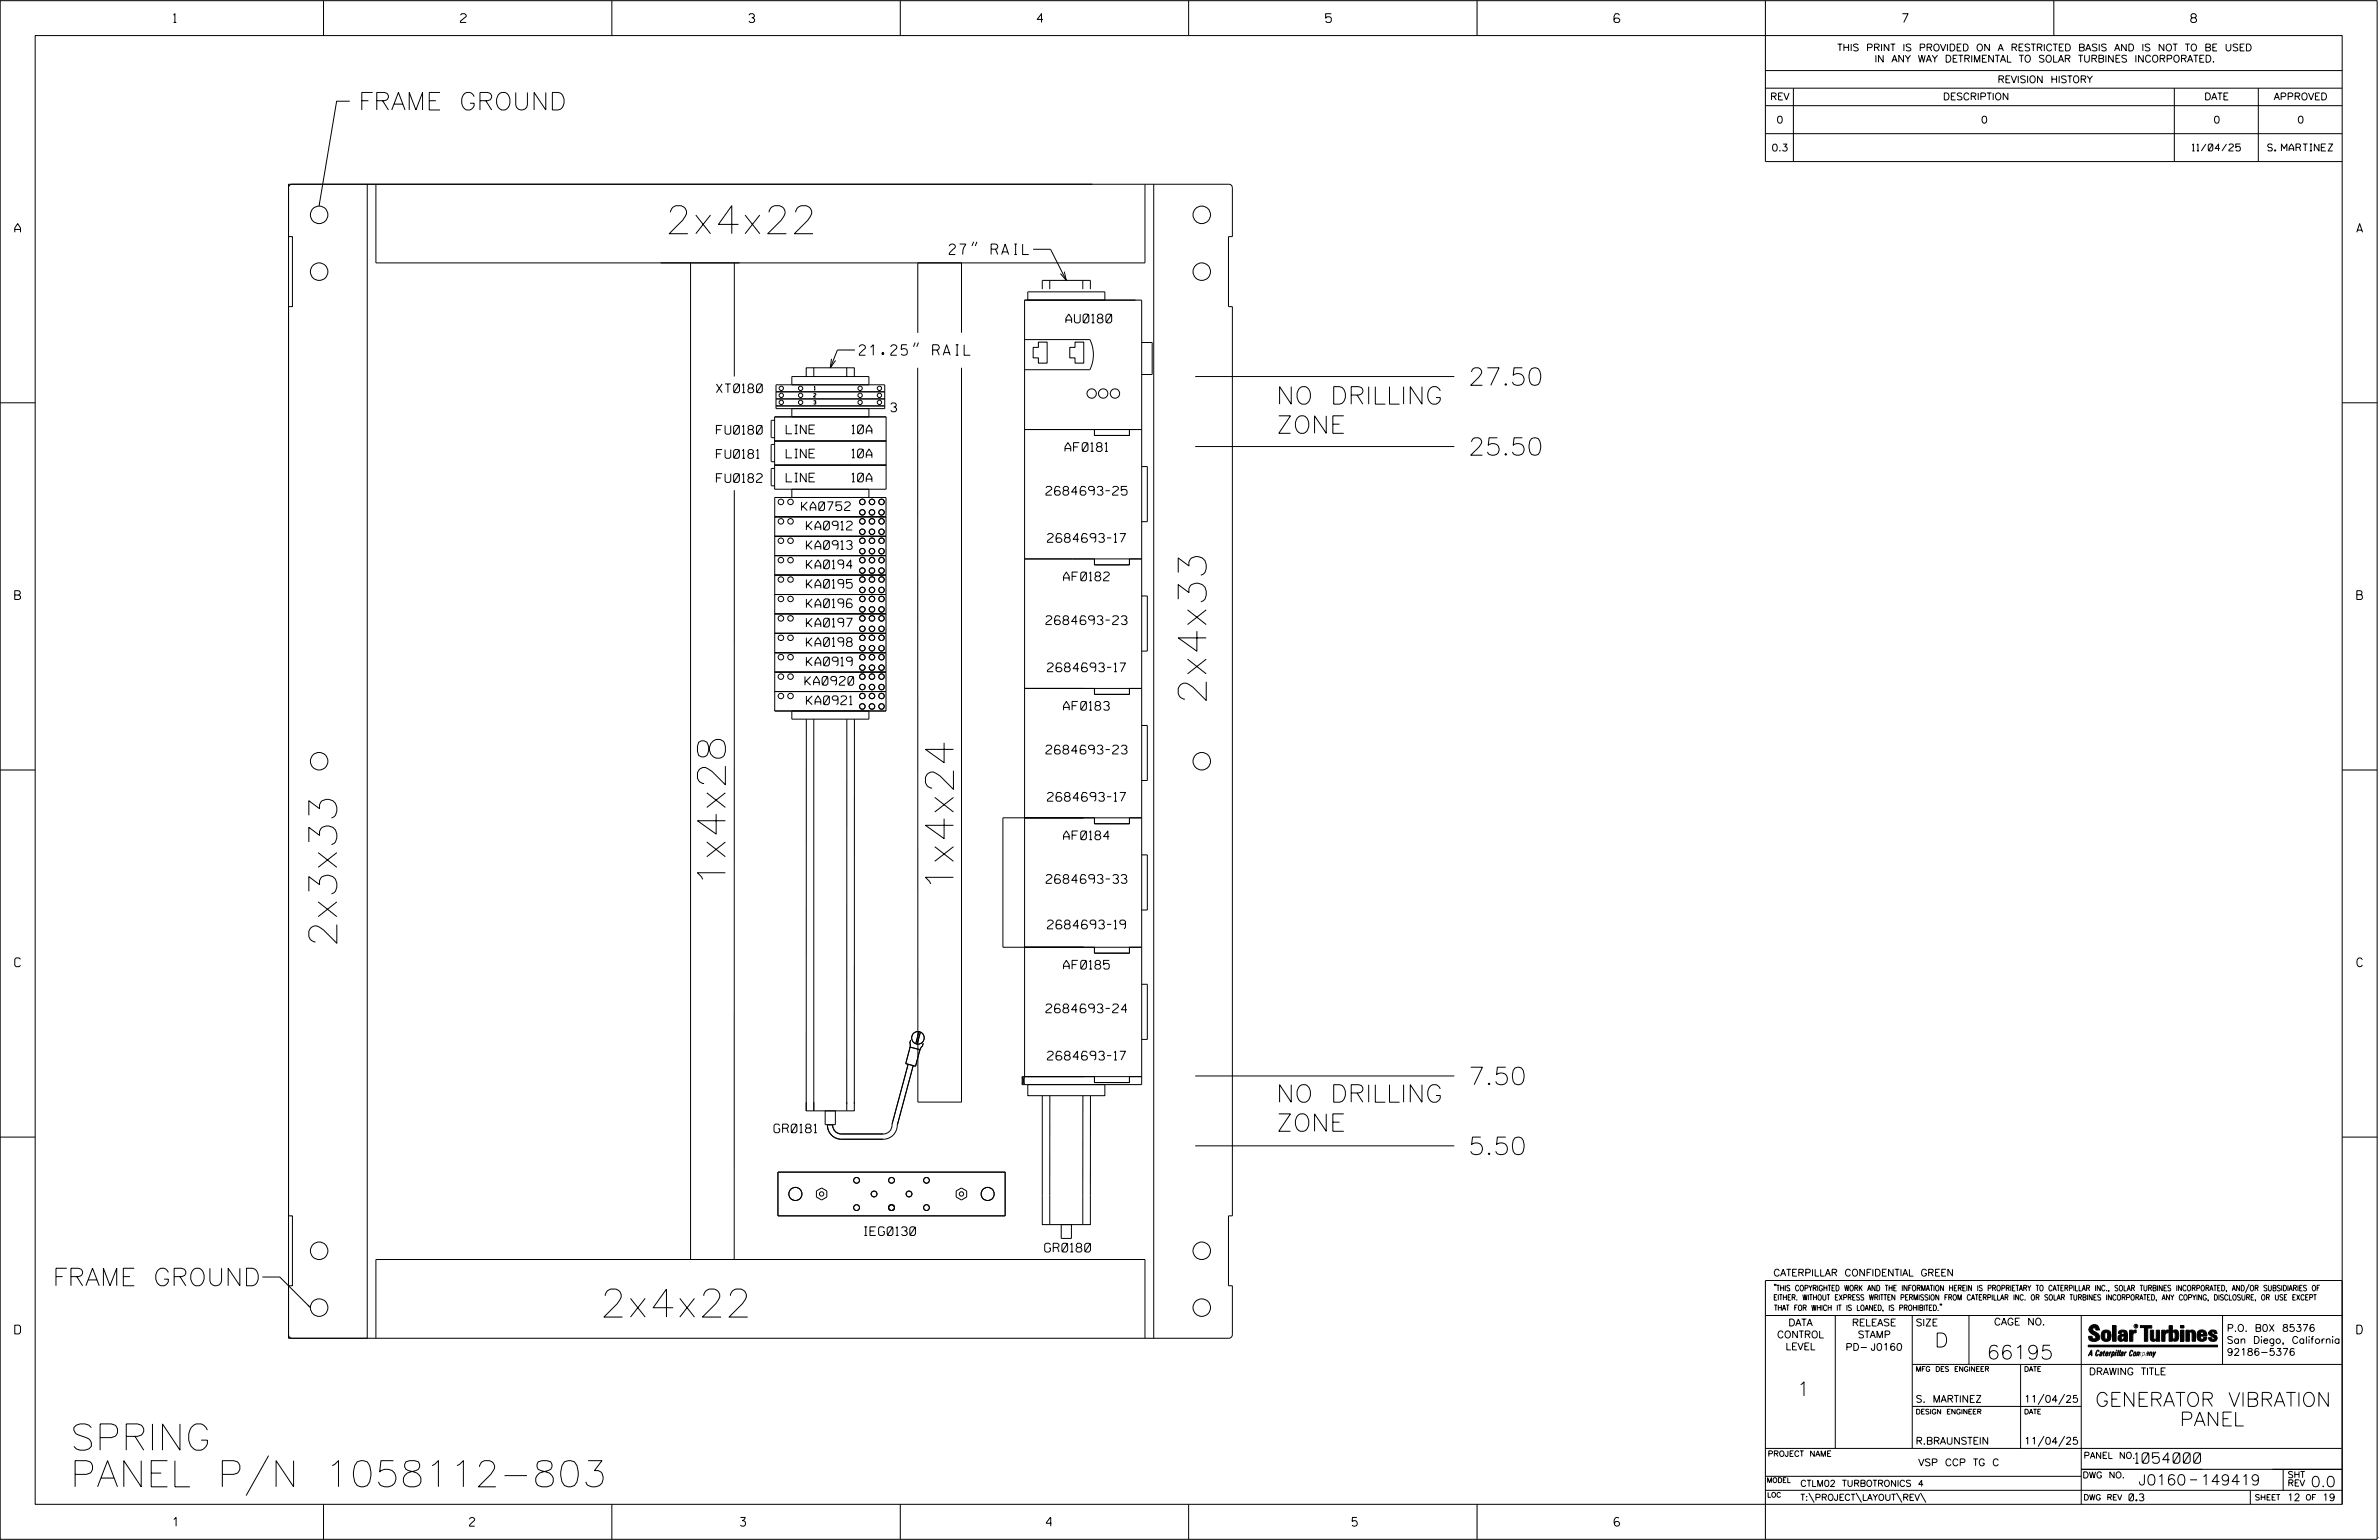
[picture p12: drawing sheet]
<svg xmlns="http://www.w3.org/2000/svg" width="864mm" height="559mm" viewBox="0 0 864 559" stroke-linecap="round" stroke-linejoin="round" font-family="sans-serif">
<defs><g id="words">
<g font-size="10.2">
<text x="241.5" y="84.8">2x4x22</text>
<text x="437.9" y="255.6" transform="rotate(-90 437.9 255.6)">2x4x33</text>
<text x="263.3" y="322" transform="rotate(-90 263.3 322)">1x4x28</text>
<text x="346.1" y="323.7" transform="rotate(-90 346.1 323.7)">1x4x24</text>
<text x="122.3" y="343.7" transform="rotate(-90 122.3 343.7)">2x3x33</text>
<text x="217.8" y="477.9">2x4x22</text>
</g>
<g font-size="9.5">
<text x="25.4" y="526.2">SPRING</text>
<text x="25.4" y="539.5">PANEL P/N 1058112-803</text>
</g>
<g font-size="6.3">
<text x="130.1" y="39.9">FRAME GROUND</text>
<text x="533" y="139.8">27.50</text>
<text x="463.3" y="146.7">NO DRILLING</text>
<text x="463.3" y="157.2">ZONE</text>
<text x="533" y="165.2">25.50</text>
<text x="533" y="393.6">7.50</text>
<text x="463.3" y="399.9">NO DRILLING</text>
<text x="463.3" y="410.5">ZONE</text>
<text x="533" y="419">5.50</text>
<text x="19.1" y="466.6">FRAME GROUND</text>
</g>
<g font-size="5.1">
<text x="702.3" y="488.8">D</text>
<text x="721.2" y="493.2">66195</text>
<text x="652.2" y="506.5">1</text>
<text x="760.6" y="510.3">GENERATOR VIBRATION</text>
<text x="791.3" y="517.4">PANEL</text>
</g>
<g font-size="3.8">
<text x="344.6" y="92.3">27&quot; RAIL</text>
<text x="311.9" y="128.9">21.25&quot; RAIL</text>
<text x="775.1" y="531">1054000</text>
<text x="776.3" y="538.9">J0160</text>
<text x="798.8" y="538.9">149419</text>
<text x="838.8" y="539.5">0.0</text>
</g>
<g font-size="3.2">
<text x="63" y="8.2">1</text>
<text x="167.2" y="8.2">2</text>
<text x="271.8" y="8.2">3</text>
<text x="376.5" y="8.2">4</text>
<text x="481.2" y="8.2">5</text>
<text x="690.6" y="8.2">7</text>
<text x="795.3" y="8.2">8</text>
<text x="5.4" y="84.3">A</text>
<text x="855.5" y="84.3">A</text>
<text x="386.9" y="117.1">AU0180</text>
<text x="260.1" y="142.5">XT0180</text>
<text x="323.4" y="149.4">3</text>
<text x="260.1" y="157.6">FU0180</text>
<text x="285.4" y="157.4">LINE</text>
<text x="309.3" y="157.4">10A</text>
<text x="260.1" y="166.3">FU0181</text>
<text x="285.4" y="166.1">LINE</text>
<text x="309.3" y="166.1">10A</text>
<text x="386.6" y="163.8">AF0181</text>
<text x="260.1" y="175">FU0182</text>
<text x="285.4" y="174.9">LINE</text>
<text x="309.3" y="174.9">10A</text>
<text x="379.7" y="179.7">2684693-25</text>
<text x="291" y="185.3">KA0752</text>
<text x="292.7" y="192.3">KA0912</text>
<text x="380.2" y="196.8">2684693-17</text>
<text x="292.7" y="199.3">KA0913</text>
<text x="292.7" y="206.4">KA0194</text>
<text x="292.7" y="213.4">KA0195</text>
<text x="386.1" y="210.8">AF0182</text>
<text x="5.4" y="217.5">B</text>
<text x="292.7" y="220.5">KA0196</text>
<text x="855.6" y="217.5">B</text>
<text x="292.7" y="227.5">KA0197</text>
<text x="379.7" y="226.6">2684693-23</text>
<text x="292.7" y="234.6">KA0198</text>
<text x="292.7" y="241.6">KA0919</text>
<text x="380.2" y="243.7">2684693-17</text>
<text x="292.2" y="248.6">KA0920</text>
<text x="292.7" y="255.7">KA0921</text>
<text x="386.1" y="257.7">AF0183</text>
<text x="379.7" y="273.6">2684693-23</text>
<text x="380.2" y="290.7">2684693-17</text>
<text x="386.1" y="304.7">AF0184</text>
<text x="379.8" y="320.5">2684693-33</text>
<text x="380.2" y="337">2684693-19</text>
<text x="5.4" y="350.8">C</text>
<text x="386.1" y="351.6">AF0185</text>
<text x="855.6" y="350.8">C</text>
<text x="379.7" y="367.5">2684693-24</text>
<text x="380.2" y="384.6">2684693-17</text>
<text x="281" y="411">GR0181</text>
<text x="313.8" y="448.3">IEG0130</text>
<text x="379.2" y="454.3">GR0180</text>
<text x="5.4" y="484">D</text>
<text x="855.6" y="484">D</text>
<text x="62.8" y="553.8">1</text>
<text x="170.4" y="553.8">2</text>
<text x="268.8" y="553.8">3</text>
<text x="379.8" y="553.8">4</text>
<text x="490.8" y="553.8">5</text>
<text x="585.9" y="553.8">6</text>
</g>
<g font-size="2.5">
<text x="666.9" y="18.5">THIS PRINT IS PROVIDED ON A RESTRICTED BASIS AND IS NOT TO BE USED</text>
<text x="680.5" y="22.6">IN ANY WAY DETRIMENTAL TO SOLAR TURBINES INCORPORATED.</text>
<text x="725.1" y="30">REVISION HISTORY</text>
<text x="642.6" y="36.3">REV</text>
<text x="705.3" y="36.3">DESCRIPTION</text>
<text x="800.2" y="36.3">DATE</text>
<text x="825.4" y="36.3">APPROVED</text>
<text x="644.9" y="44.7">0</text>
<text x="719.1" y="44.7">0</text>
<text x="803.5" y="44.7">0</text>
<text x="834" y="44.7">0</text>
<text x="643.1" y="54.8">0.3</text>
<text x="795.8" y="54.8">11/04/25</text>
<text x="823.2" y="54.8">S. MARTINEZ</text>
<text x="643.8" y="463">CATERPILLAR CONFIDENTIAL GREEN</text>
<text x="645.1" y="485.5">CONTROL</text>
<text x="649.2" y="481.1">DATA</text>
<text x="672.3" y="481.1">RELEASE</text>
<text x="674.4" y="485.5">STAMP</text>
<text x="695.4" y="481.1">SIZE</text>
<text x="723.8" y="480.8">CAGE NO.</text>
<text x="808.4" y="483.1">P.O. B0X 85376</text>
<text x="648.2" y="489.8">LEVEL</text>
<text x="669.9" y="490">PD- J0160</text>
<text x="808.4" y="487.5">San Diego, California</text>
<text x="808.4" y="491.8">92186-5376</text>
<text x="758.3" y="498.9">DRAWING TITLE</text>
<text x="695.4" y="508.9">S. MARTINEZ</text>
<text x="734.8" y="508.9">11/04/25</text>
<text x="695.4" y="524.1">R.BRAUNSTEIN</text>
<text x="734.8" y="524.1">11/04/25</text>
<text x="696.4" y="531.9">VSP CCP TG C</text>
<text x="772.8" y="544.6">0.3</text>
<text x="830.2" y="544.6">12</text>
<text x="843" y="544.6">19</text>
</g>
<g font-size="2.3">
<text x="756.4" y="529.2">PANEL NO.</text>
<text x="653.5" y="539.4">CTLM02 TURBOTRONICS 4</text>
<text x="756" y="536.3">DWG NO.</text>
<text x="830.4" y="539.3">REV</text>
<text x="830.4" y="536.2">SHT</text>
<text x="653.5" y="544.5">T:\PROJECT\LAYOUT\REV\</text>
</g>
<g font-size="2">
<text x="643.8" y="468.4">&quot;THIS COPYRIGHTED WORK AND THE INFORMATION HEREIN IS PROPRIETARY TO CATERPILLAR INC., SOLAR TURBINES INCORPORATED, AND/OR SUBSIDIARIES OF</text>
<text x="643.8" y="471.8">EITHER. WITHOUT EXPRESS WRITTEN PERMISSION FROM CATERPILLAR INC. OR SOLAR TURBINES INCORPORATED, ANY COPYING, DISCLOSURE, OR USE EXCEPT</text>
<text x="644" y="475.6">THAT FOR WHICH IT IS LOANED, IS PROHIBITED.&quot;</text>
<text x="641.7" y="528.5">PROJECT NAME</text>
<text x="756.3" y="544.3">DWG REV</text>
<text x="818.5" y="544.3">SHEET</text>
<text x="836.9" y="544.3">OF</text>
</g>
<g font-size="1.8">
<text x="695.4" y="497.6">MFG DES ENGINEER</text>
<text x="734.8" y="497.6">DATE</text>
<text x="695.4" y="513.1">DESIGN ENGINEER</text>
<text x="734.8" y="513.1">DATE</text>
<text x="641.3" y="538">MODEL</text>
<text x="641.5" y="543.3">LOC</text>
</g>
<g font-size="1.3">
<text x="295.6" y="141.5">1</text>
<text x="295.3" y="144.1">2</text>
<text x="295.3" y="146.6">3</text>
</g>
<text font-size=".9" x="775.1" y="481.7">R</text>
</g></defs>
<g fill="none" stroke="#000" stroke-width=".36">
<path d="M.1 .2h862.8v558.4h-862.8zM12.8 12.9h837.4v533h-837.4zM117.4 .2v12.7M222.1 .2v12.7M326.8 .2v12.7M431.5 .2v12.7M536.2 .2v12.7M587.9 5.5l-.5-.5h-1l-.5 1v1.7l.5 .4h1l.6-.4v-.6l-.6-.5h-1l-.5 .5M640.9 .2v58.4h209.3M745.6 .2v12.7M127 36.7h-4.8l-6.4 38.1M640.9 25.6h209.3"/>
<path d="M640.9 32h209.3M640.9 38.3h209.3M651 32v26.6M789.3 32v26.6M819.8 32v26.6M640.9 48.5h209.3M104.7 66.9h28.6v418.7h-28.6zM105.1 67.2l.9-.3h340.1l1 .5 .3 .7v17.8h-1.5v25.4h1.5v329.9h-1.5v25.3h1.5v17.8a1.33 1.33 0 0 1-1.3 1.3h-340.1a1.33 1.33 0 0 1-1.3-1.3v-17.8h1.5v-25.3h-1.5v-329.9h1.5v-25.4h-1.5v-17.8zM136.5 66.9v28.5h279.1v-28.5M418.8 66.9v418.7M250.7 95.4v361.6M266.6 95.4v41.2"/>
<path d="M333.2 95.4v25.4M349 95.4v25.4M353.4 87.7l-.6 1.6M354.6 87.7l-.6 1.6M375 90.5h6.4l5.7 11.2M386.4 98.6l.7 3.1-2.1-2.4M378.4 104.9v-3.2h17.4v3.2M381.1 101.7v3.2M393.1 101.7v3.2M401.1 108.9v-3h-28v3M281.7 139.6h39.5v8.7h-39.5zM287.4 139.6v-3h28v3"/>
<path d="M292.7 136.6v-3.1h17.4v3.1M295.4 133.5v3.1M301.8 130.2l-.4 3.3 1.9-2.7M307.4 133.5v3.1M310.3 127h-6.3l-2.6 6.5M332.2 124.3l-.6 1.5M333.1 133.5l.1 266.4h15.8v-266.4M333.4 124.3l-.6 1.5M371.9 123.2h23.7a12.4 12.4 0 0 1 0 11h-23.7M376.9 124.1h3.2v7.7h-3.2v-1.9h-1.9v-3.9h1.9zM390.2 124.1h3.2v7.7h-3.2v-1.9h-1.9v-3.9h1.9zM414.4 124.3h3.9v11.6h-3.9"/>
<path d="M433.9 136.6h94M.1 146.2h12.7M281.2 152.5h-1l-.3 .3v5.7l.3 .3h1M281.2 151.3h40.5v26.2h-40.5zM281.7 142.2h39.5M281.7 144.7h39.5M281.7 147.3h39.5M287.4 148.3v3M315.4 148.3v3M371.9 155.9h42.5M397.3 155.9v2.1h12.7v-2.1M850.2 146.2h12.7"/>
<path d="M266.6 177.9l-.1 279.1M281.2 170h-1l-.3 .3v5.7l.3 .3h1M281.2 161.3h-1l-.3 .2v5.8l.3 .2h1M281.2 168.8h40.5M281.2 160h40.5M287.4 177.5v3M315.4 177.5v3M414.4 169.3h2.1v20h-2.1M433.9 162h94M281.2 180.5h40.4v77.5h-40.4zM281.2 194.6h40.4M281.2 187.5h40.4"/>
<path d="M281.2 201.6h40.4M281.2 208.7h40.4M281.2 215.7h40.4M371.9 202.8h42.5M397.3 202.8v2.2h12.7v-2.2M414.4 216.3h2.1v20h-2.1M281.2 236.9h40.4M281.2 222.7h40.4M281.2 229.8h40.4M281.2 243.9h40.4M281.2 250.9h40.4M315.4 258v2.9h-28v-2.9"/>
<path d="M371.9 249.8h42.5M397.3 249.8v2.2h12.7v-2.2M.1 279.4h12.7M292.7 260.9v142.2M295.4 260.9v142.2M307.4 260.9v142.2M310.2 260.9l-.1 139.6M414.4 263.2h2.1v20h-2.1M850.2 279.4h12.7M397.3 296.8v2.1h12.7v-2.1M414.4 296.8h-50.3v46.9h50.3M414.4 310.2h2.1v20h-2.1"/>
<path d="M397.3 343.7v2.2h12.7v-2.2M414.4 357.2h2.1v20h-2.1M330.4 379.9l3.5 1-1.5 6-3.6-1zM330.6 377.4l-.3 1v1.8M333.6 374.3l-1.2 4.4M334.1 374.5l-1.1 4.3M335.1 378.6l-.2 1-1 1.5M292.7 399.9v3.2h17.4v-3.2M329.7 386.2l-5.9 21.6a3.3 3.3 0 0 1-3.2 3.7h-15.2a3.2 3.2 0 0 1-3.1-3.3h-1.9a5.1 5.1 0 0 0 5 5.2h15.2a5.1 5.1 0 0 0 5.1-5.1l5.8-21.7M371.1 390.7v2.9M371.1 390.7h43.3M371.1 390.7l.7 2.9v-2.9l-.7 2.9"/>
<path d="M371.9 390.7v-281.8h42.5v284.7h-43.3M373.1 393.6h28v4h-28zM378.4 397.6v46.8h17.4l.1-46.8M381.1 397.6v46.8M393.1 397.6v46.8M397.3 390.7v2.1h12.7v-2.1M433.9 390.4h94M.1 412.6h12.7M299.5 403.1h3.7v5h-3.7zM433.9 415.8h94M850.2 412.6h12.7M282.4 425.3h82.5v15.9h-82.5z"/>
<path d="M296.4 432.2l1.9-1.1 1.8 1.1v2.1l-1.8 1.1-1.9-1.1zM347.1 432.2l1.9-1.1 1.9 1.1v2.1l-1.9 1.1-1.9-1.1zM385.2 444.4h3.7v5h-3.7zM95.2 463.4h6.4l11.1 11.1M640.9 477.3h209.3M644.2 466.1l-.1 .4M644.7 466.1l-.2 .4M666.2 477.3v48.3M694.2 477.3v48.3M704.4 473.3l-.1 .4M704.8 473.3l-.1 .4M714.8 477.3v17.8"/>
<path d="M755.5 477.3v68.6M806.8 477.3v17.8M816.5 466l-1.4 3.1M850.2 464.6h-209.3v94M850.2 464.8v81.1M136.5 485.6v-28.6h279.1v28.6M694.2 495.1h156M733.5 495.1v30.5M758.6 481.4a2.02 2.02 0 0 1 3.1-.1l.5 1.3h-1.3l-.2-.6-.4-.2-.6 .1-.1 .4 .4 .7a2.46 2.46 0 0 1 2.2 2.9 2.83 2.83 0 0 1-3.8 .3l-.3-1.3h1.3l.2 .7 .6 .3 .5-.2 .2-.5-.4-.6-1.9-1.2-.4-.9zM759.2 491.3h-.7l.7-1.2v1.9h.2l-.1-2.1-1.3 2.1 .5-.5h.7M761.3 490l.3-.2 .4 .3-.1 .3-.3-.4-.4 .3-.3 1.6h.4l.4-.5-.3 .6-.4 .1-.3-.4zM762.6 490.6l.5-.1-.1 1.4h-.9a.74 .74 0 0 1 .9-.8l-.3 .7-.5 .1 .2-.5 .6-.2v-.5l-.7 .2z"/>
<path d="M763 483.2a2.17 2.17 0 0 1 3.1 0l.3 1.4-.3 1.5a2.17 2.17 0 0 1-3.1 0l-.3-1.5zM763.6 490.5l.4-.4 .2 .6h-.3l-.3 .9 .2 .4-.3-.1zM764.1 483.7l.5-.4 .4 .3v2.2l-.4 .2-.5-.2zM764.6 491.1l.6 .2v-.7l-.4-.1-.4 .6-.1 .8h.6M764.6 491.1l-.1 .8h.4M764.6 482.6v.8M764.8 490.7l.4 .1v.3h-.6zM765 491.5l-.1 .4zM766 490.5l-.5 1.5zM766 490.8l.4-.3-.4 .4M766.9 481h1.3v5.7h-1.3zM767 490.8l.5 .1-.3 .8-.4 .2z"/>
<path d="M767.3 490.5h-.5l-.5 2M767.3 490.5a.8 .8 0 0 1 .2 1 .8 .8 0 0 1-.9 .4l-.1 .6M767.3 490.5l-.1 .2M768.1 490.5l-.4 1.5zM768.2 489.9h.3l-.1 .2h-.2zM769 489.9l-.5 2.1zM769.7 489.9l-.6 2.1zM770.1 491.4l.5-.3-.5 .8zM770.4 491.9h.1M770.6 491.1l.1-.4-.7 .2 .1-.3 .6-.1 .2 .3-.5 1.1M770.6 491.1a.74 .74 0 0 0-.8 .8h.6M771 484.8h-.7l-.3 .6 .4 .7 .5-.3 .1-2.4h-.8l-.1 .4h-1.2a1.71 1.71 0 0 1 1.8-1.3 1.71 1.71 0 0 1 1.6 1.4v2.8h-1.1l-.1-.6"/>
<path d="M771 484.2l-1.5 .1a1.41 1.41 0 0 0 0 2.4l.5 .1 1.1-.7M771.2 486.1h-.1M771.4 490.5l.1 .3 .4-.3-.9 1.5zM771.5 490.8h.1M773 482.7h1.2v.5l.5-.5 .7-.1v1h-.6l-.5 .4-.1 2.7h-1.2zM773.3 490.3l.6-.4 .4 .2-.1 .4-.3-.4a1.28 1.28 0 0 0-.5 1.8l.6-.4-.1 .4-.8 .1zM774.7 490.8l.5-.3a.88 .88 0 0 1 .2 .9 .88 .88 0 0 1-.7 .7l-.2-.2zM774.8 490.9h.5l-.3 1h-.3l-.2-.2zM775.2 490.5l-.1 .2M776.8 481h4.3v.9h-1.5v4.8h-1.3M776.8 490.6l-.8 .2v-.3l-.4 1.5 .8-1.3v1.3l.3-1.2M779.3 491.1h.4"/>
<path d="M779.6 490.5h.3l-.3 1.4M779.6 490.7h.2l-.1 .4M779.7 491.1l-.1 .4M779.7 491.1l-.4 .2M780.1 492l.4-1.5 .1 .3 .3-.3 .3 .2-.3 1.3v-1.3l-.7 1.3M780.6 482.7h1.2v2.7l.1 .4 .4 .3 .4-.7v-2.7h1.2l.1 4h-1.3v-.5l-1.1 .6-.7-.3-.3-.7zM781.6 492.5l1-2-.8 1.3-.2-1.3-.2 2M784.7 482.7h1.2v.5l.5-.5 .7-.1v1h-.5l-.6 .4-.1 2.7h-1.2zM787.4 481h1.2v2a1.4 1.4 0 0 1 2.2 .2l.1 1.4-.4 1.9-1.5 .1-.4-.5v-1l.5 .9 .5-.3v-2.1l-.5-.4-.5 .7v2.8h-1.2zM791.5 482.7h1.3v4h-1.3zM791.5 481h1.3v.9h-1.3zM793.5 482.7h1.3v.4l.7-.5 1.1 .2 .4 .6v3.3h-1.2l-.3-3.4-.7 .2v3.2h-1.3z"/>
<path d="M794.8 483.1h.1M797.7 483.2a1.92 1.92 0 0 1 2.4-.5 1.92 1.92 0 0 1 1 2.1h-2.3v.8l.6 .5 .5-.3v-.5h1.2a1.83 1.83 0 0 1-2.1 1.4 1.83 1.83 0 0 1-1.5-2.1zM798.8 484.2v.6M799.1 483.4h.6l.2 .8h-1.1zM804.6 482.9a1.84 1.84 0 0 0-2.9 .8 3.3 3.3 0 0 0 2.2 1.9l-.5 .5-.4-.3-.1-.4h-1.2l.1 .6a1.92 1.92 0 0 0 2.9 .4M804.9 483.8h-1.2l-.2-.6-.5 .1-.1 .3 .1 .3 1.8 .9M805.1 488.1h-47.1v.6h47.1M694.2 510.3h61.3M742 505.8l-2.2 3.9M749.5 505.8l-2.2 3.9M97.5 528.2l-8.1 14.5M640.9 525.6h209.2"/>
<path d="M640.9 535.7h114.6M742 521.1l-2.2 3.8M749.5 521.1l-2.2 3.8M755.5 533.2h94.7M795 537h2.6M828.8 533.2v7.6M117.4 545.9v12.7M222.1 545.9v12.7M326.8 545.9v12.7M431.5 545.9v12.7M536.2 545.9v12.7M640.9 540.8h209.3"/>
<path d="M656.6 541.7l2 3.5M673.8 541.7l1.9 3.5M688.4 541.7l2 3.5M697.2 541.7l1.9 3.5M816.9 541v4.9M863.5 558h.1"/>
<circle cx="115.9" cy="78" r="3.2"/>
<circle cx="436.2" cy="77.9" r="3.2"/>
<circle cx="115.8" cy="98.6" r="3.2"/>
<circle cx="436.2" cy="98.6" r="3.2"/>
<circle cx="283.6" cy="146" r=".79"/>
<circle cx="283.6" cy="143.5" r=".79"/>
<circle cx="283.6" cy="140.9" r=".79"/>
<circle cx="290.6" cy="146" r=".8"/>
<circle cx="290.6" cy="143.5" r=".8"/>
<circle cx="290.6" cy="140.9" r=".79"/>
<circle cx="312.2" cy="146" r=".79"/>
<circle cx="312.2" cy="143.5" r=".79"/>
<circle cx="312.2" cy="140.9" r=".79"/>
<circle cx="319.2" cy="146" r=".8"/>
<circle cx="319.2" cy="143.5" r=".8"/>
<circle cx="319.2" cy="140.9" r=".79"/>
<circle cx="396.3" cy="142.8" r="1.7"/>
<circle cx="400.5" cy="142.8" r="1.7"/>
<circle cx="404.7" cy="142.8" r="1.7"/>
<circle cx="283.5" cy="182.1" r="1"/>
<circle cx="283.5" cy="189.2" r="1"/>
<circle cx="283.5" cy="196.2" r="1"/>
<circle cx="287" cy="182.1" r="1"/>
<circle cx="287" cy="189.2" r="1"/>
<circle cx="287" cy="196.2" r="1"/>
<circle cx="313" cy="182.1" r="1"/>
<circle cx="313" cy="189.2" r="1.01"/>
<circle cx="313" cy="196.2" r="1"/>
<circle cx="313" cy="193" r="1"/>
<circle cx="313" cy="185.9" r=".99"/>
<circle cx="316.5" cy="182.1" r="1"/>
<circle cx="316.5" cy="189.2" r="1.01"/>
<circle cx="316.5" cy="196.2" r="1"/>
<circle cx="316.5" cy="193" r="1"/>
<circle cx="316.5" cy="185.9" r=".99"/>
<circle cx="320" cy="182.1" r=".99"/>
<circle cx="320" cy="189.2" r="1"/>
<circle cx="320" cy="193" r=".99"/>
<circle cx="320" cy="196.2" r=".99"/>
<circle cx="320" cy="185.9" r=".98"/>
<circle cx="283.5" cy="203.3" r="1"/>
<circle cx="283.5" cy="217.3" r="1"/>
<circle cx="283.5" cy="210.3" r=".99"/>
<circle cx="287" cy="203.3" r="1"/>
<circle cx="287" cy="217.3" r="1"/>
<circle cx="287" cy="210.3" r=".99"/>
<circle cx="313" cy="214.1" r="1"/>
<circle cx="313" cy="203.3" r="1"/>
<circle cx="313" cy="200" r="1.01"/>
<circle cx="313" cy="217.3" r="1"/>
<circle cx="313" cy="207" r="1"/>
<circle cx="313" cy="210.3" r=".99"/>
<circle cx="316.5" cy="214.1" r="1"/>
<circle cx="316.5" cy="203.3" r="1"/>
<circle cx="316.5" cy="200" r="1.01"/>
<circle cx="316.5" cy="217.3" r="1"/>
<circle cx="316.5" cy="207" r="1"/>
<circle cx="316.5" cy="210.3" r=".99"/>
<circle cx="320" cy="203.3" r=".99"/>
<circle cx="320" cy="214.1" r=".99"/>
<circle cx="320" cy="200" r="1"/>
<circle cx="320" cy="207" r=".99"/>
<circle cx="320" cy="217.3" r=".99"/>
<circle cx="320" cy="210.3" r=".98"/>
<circle cx="283.5" cy="238.5" r="1"/>
<circle cx="283.5" cy="224.4" r="1"/>
<circle cx="283.5" cy="231.4" r="1"/>
<circle cx="287" cy="238.5" r="1"/>
<circle cx="287" cy="224.4" r="1"/>
<circle cx="287" cy="231.4" r="1"/>
<circle cx="313" cy="235.2" r="1"/>
<circle cx="313" cy="238.5" r="1"/>
<circle cx="313" cy="221.1" r="1.01"/>
<circle cx="313" cy="224.4" r="1.01"/>
<circle cx="313" cy="231.4" r="1"/>
<circle cx="313" cy="228.2" r="1"/>
<circle cx="316.5" cy="238.5" r="1"/>
<circle cx="316.5" cy="235.2" r="1"/>
<circle cx="316.5" cy="221.1" r="1.01"/>
<circle cx="316.5" cy="224.4" r="1.01"/>
<circle cx="316.5" cy="231.4" r="1"/>
<circle cx="316.5" cy="228.2" r="1"/>
<circle cx="320" cy="235.2" r=".99"/>
<circle cx="320" cy="238.5" r=".99"/>
<circle cx="320" cy="224.4" r="1"/>
<circle cx="320" cy="221.1" r="1"/>
<circle cx="320" cy="228.2" r=".99"/>
<circle cx="320" cy="231.4" r=".99"/>
<circle cx="283.5" cy="245.5" r="1"/>
<circle cx="283.5" cy="252.5" r="1"/>
<circle cx="287" cy="245.5" r="1"/>
<circle cx="287" cy="252.5" r="1"/>
<circle cx="313" cy="245.5" r="1.01"/>
<circle cx="313" cy="256.3" r="1.01"/>
<circle cx="313" cy="252.5" r="1"/>
<circle cx="313" cy="249.3" r="1"/>
<circle cx="313" cy="242.2" r=".99"/>
<circle cx="316.5" cy="245.5" r="1.01"/>
<circle cx="316.5" cy="256.3" r="1.01"/>
<circle cx="316.5" cy="249.3" r="1"/>
<circle cx="316.5" cy="252.5" r="1"/>
<circle cx="316.5" cy="242.2" r=".99"/>
<circle cx="320" cy="256.4" r="1"/>
<circle cx="320" cy="245.5" r="1"/>
<circle cx="320" cy="252.6" r=".99"/>
<circle cx="320" cy="249.3" r=".99"/>
<circle cx="320" cy="242.3" r=".98"/>
<circle cx="115.9" cy="276.2" r="3.2"/>
<circle cx="436.2" cy="276.2" r="3.2"/>
<circle cx="333.2" cy="376.6" r="2.29"/>
<circle cx="288.7" cy="433.2" r="2.39"/>
<circle cx="298.3" cy="433.2" r=".8"/>
<circle cx="310.9" cy="428.3" r="1.05"/>
<circle cx="310.9" cy="438.2" r="1.06"/>
<circle cx="317.3" cy="433.2" r="1.06"/>
<circle cx="323.6" cy="428.3" r="1.05"/>
<circle cx="323.6" cy="438.2" r="1.06"/>
<circle cx="330" cy="433.2" r="1.05"/>
<circle cx="336.3" cy="428.3" r="1.04"/>
<circle cx="336.3" cy="438.2" r="1.05"/>
<circle cx="349" cy="433.2" r=".8"/>
<circle cx="358.5" cy="433.2" r="2.39"/>
<circle cx="115.8" cy="453.9" r="3.2"/>
<circle cx="436.2" cy="453.9" r="3.2"/>
<circle cx="115.9" cy="474.5" r="3.2"/>
<circle cx="436.2" cy="474.5" r="3.2"/>
<circle cx="775.4" cy="481.2" r=".69"/>
</g>
<g fill="#000">
<path d="M115.8 73.4l.4 .1-.4 1.3zM111.9 473.4l.8 1.1-1.1-.8zM768.1 490.5l-.4 1.5zM768.2 489.9h.3l-.1 .2h-.2zM769 489.9l-.5 2.1zM769.7 489.9l-.6 2.1zM791.5 481h1.3v.9h-1.3zM791.5 482.7h1.3v4h-1.3zM758 488.1h47.1v.6h-47.1z"/>
<path d="M759.2 489.9l-1.2 2.1 .5-.5h.7v.5h.2zM759.2 490.1v1.2h-.7z" fill-rule="evenodd"/>
<path d="M758.6 481.4a2.02 2.02 0 0 1 3.1-.1l.5 1.3h-1.3l-.2-.6-.4-.2-.6 .1-.1 .4 .4 .7a2.46 2.46 0 0 1 2.2 2.9 2.83 2.83 0 0 1-3.8 .3l-.3-1.3h1.3l.2 .7 .6 .3 .5-.2 .2-.5-.4-.6-1.9-1.2-.4-.9z" fill-rule="evenodd"/>
<path d="M761.3 490l.3-.2 .4 .3-.1 .3-.3-.4-.4 .3-.3 1.6h.4l.4-.5-.3 .6-.4 .1-.3-.4z" fill-rule="evenodd"/>
<path d="M762.6 490.6l.5-.1-.1 1.4h-.9a.74 .74 0 0 1 .9-.8l-.6 .3-.2 .5 .5-.1 .3-.6v-.5l-.7 .2z" fill-rule="evenodd"/>
<path d="M763.6 490.5l.4-.4 .2 .6h-.3l-.3 .9 .2 .4-.3-.1z" fill-rule="evenodd"/>
<path d="M764.8 490.5l.5 .3-.1 .5h-.6l.6-.2v-.3l-.4-.1-.3 1.2h.4l.3-.4-.6 .6-.3-.2v-.4z" fill-rule="evenodd"/>
<path d="M763 483.2a2.17 2.17 0 0 1 3.1 0l.3 1.4-.3 1.5a2.17 2.17 0 0 1-3.1 0l-.3-1.5zM764.1 483.7v2.1l.5 .2 .4-.2v-2.2l-.4-.3z" fill-rule="evenodd"/>
<path d="M766 490.5v.3l.4-.1-.4 .2-.5 1.1z" fill-rule="evenodd"/>
<path d="M766.8 490.5l-.5 2 .3-.6a.71 .71 0 0 0 .9-.5 .71 .71 0 0 0-.4-.9zM767 490.8l.5 .1-.3 .8-.4 .2z" fill-rule="evenodd"/>
<path d="M766.9 481h1.3v5.7h-1.3z" fill-rule="evenodd"/>
<path d="M770.1 490.6l.6-.1 .2 .3-.4 1.2-.5 .1-.2-.5 .3-.5h.5l-.7 .5v.3l.4-.1 .4-.9-.5-.2-.2 .2z" fill-rule="evenodd"/>
<path d="M769.4 482.8l-.5 1h1.2l.1-.4h.8v.8l-1.5 .1a1.41 1.41 0 0 0 0 2.4l.5 .1 1.1-.7 .1 .6h1.1v-2.8a1.79 1.79 0 0 0-2.4-1.2zM770.3 484.8h.7l-.1 1-.5 .3-.4-.7z" fill-rule="evenodd"/>
<path d="M771.4 490.5l.1 .3 .4-.3-.9 1.5z" fill-rule="evenodd"/>
<path d="M773 482.7h1.2v.5l.5-.5 .7-.1v1h-.6l-.5 .4-.1 2.7h-1.2z" fill-rule="evenodd"/>
<path d="M773.3 490.3l.6-.4 .4 .2-.1 .4-.3-.4a1.28 1.28 0 0 0-.5 1.8l.6-.4-.3 .5h-.6z" fill-rule="evenodd"/>
<path d="M774.7 490.8l-.2 1.1h.7a.96 .96 0 0 0 0-1.4zM774.8 490.9h.5l-.1 .6-.5 .4-.2-.2z" fill-rule="evenodd"/>
<path d="M776 490.5v.3l.4-.3 .2 .3 .7-.2-.3 1.4v-1.3l-.6 1.3v-1.3l-.8 1.3z" fill-rule="evenodd"/>
<path d="M776.8 481h4.3v.9h-1.5v4.8h-1.3v-4.8h-1.5z" fill-rule="evenodd"/>
<path d="M777.9 490.5l-.5 2 .3-.6a.71 .71 0 0 0 .9-.5 .71 .71 0 0 0-.4-.9zM778.1 490.8l.3-.1 .1 .4-.5 .8-.2-.5z" fill-rule="evenodd"/>
<path d="M779.3 490.6l.6-.1-.3 1.5-.7-.1a.67 .67 0 0 1 .8-.8l-.6 .3-.1 .5 .4-.1 .4-.9-.4-.2-.3 .2z" fill-rule="evenodd"/>
<path d="M780.5 490.5l.1 .3 .3-.3 .3 .2-.3 1.3v-1.3l-.8 1.3z" fill-rule="evenodd"/>
<path d="M780.6 482.7h1.2v2.7l.1 .4 .4 .3 .4-.7v-2.7h1.2l.1 4h-1.3v-.5l-1.1 .6-.7-.3-.3-.7z" fill-rule="evenodd"/>
<path d="M781.6 490.5l.2 1.3 .8-1.3-1.2 2z" fill-rule="evenodd"/>
<path d="M784.7 482.7h1.2v.5l.5-.5 .7-.1v1h-.5l-.6 .4-.1 2.7h-1.2z" fill-rule="evenodd"/>
<path d="M787.4 481h1.2v2a1.4 1.4 0 0 1 2.2 .2l.1 1.4-.4 1.9-1.5 .1-.4-.5v-1l.5 .9 .5-.3v-2.1l-.5-.4-.5 .7v2.8h-1.2z" fill-rule="evenodd"/>
<path d="M793.5 482.7h1.3v.4a1.29 1.29 0 0 1 2.2 .3v3.3h-1.2l-.3-3.4-.7 .2v3.2h-1.3z" fill-rule="evenodd"/>
<path d="M797.7 483.2a1.92 1.92 0 0 1 2.4-.5 1.92 1.92 0 0 1 1 2.1h-2.3v.8l.6 .5 .5-.3v-.5h1.2a1.83 1.83 0 0 1-2.1 1.4 1.83 1.83 0 0 1-1.5-2.1zM799.1 483.4l-.3 .8h1.1l-.2-.8z" fill-rule="evenodd"/>
<path d="M801.9 483.2a1.94 1.94 0 0 1 3 .1v.5h-1.2l-.2-.6-.5 .1-.1 .3 .1 .3 1.8 .9a1.2 1.2 0 0 1 .1 1.3 1.2 1.2 0 0 1-1.2 .7l-1.6-.4-.4-1h1.2l.1 .4 .4 .3 .5-.5a3.3 3.3 0 0 1-2.2-1.9z" fill-rule="evenodd"/>
<circle cx="761.4" cy="492" r=".07"/>
<circle cx="762.2" cy="485.1" r=".07"/>
<circle cx="769.3" cy="492" r=".07"/>
<circle cx="773.1" cy="486.7" r=".07"/>
<circle cx="791.5" cy="486.7" r=".07"/>
<circle cx="791.5" cy="481" r=".07"/>
<circle cx="794.8" cy="486.7" r=".07"/>
</g>
<use href="#words"/>
</svg>
